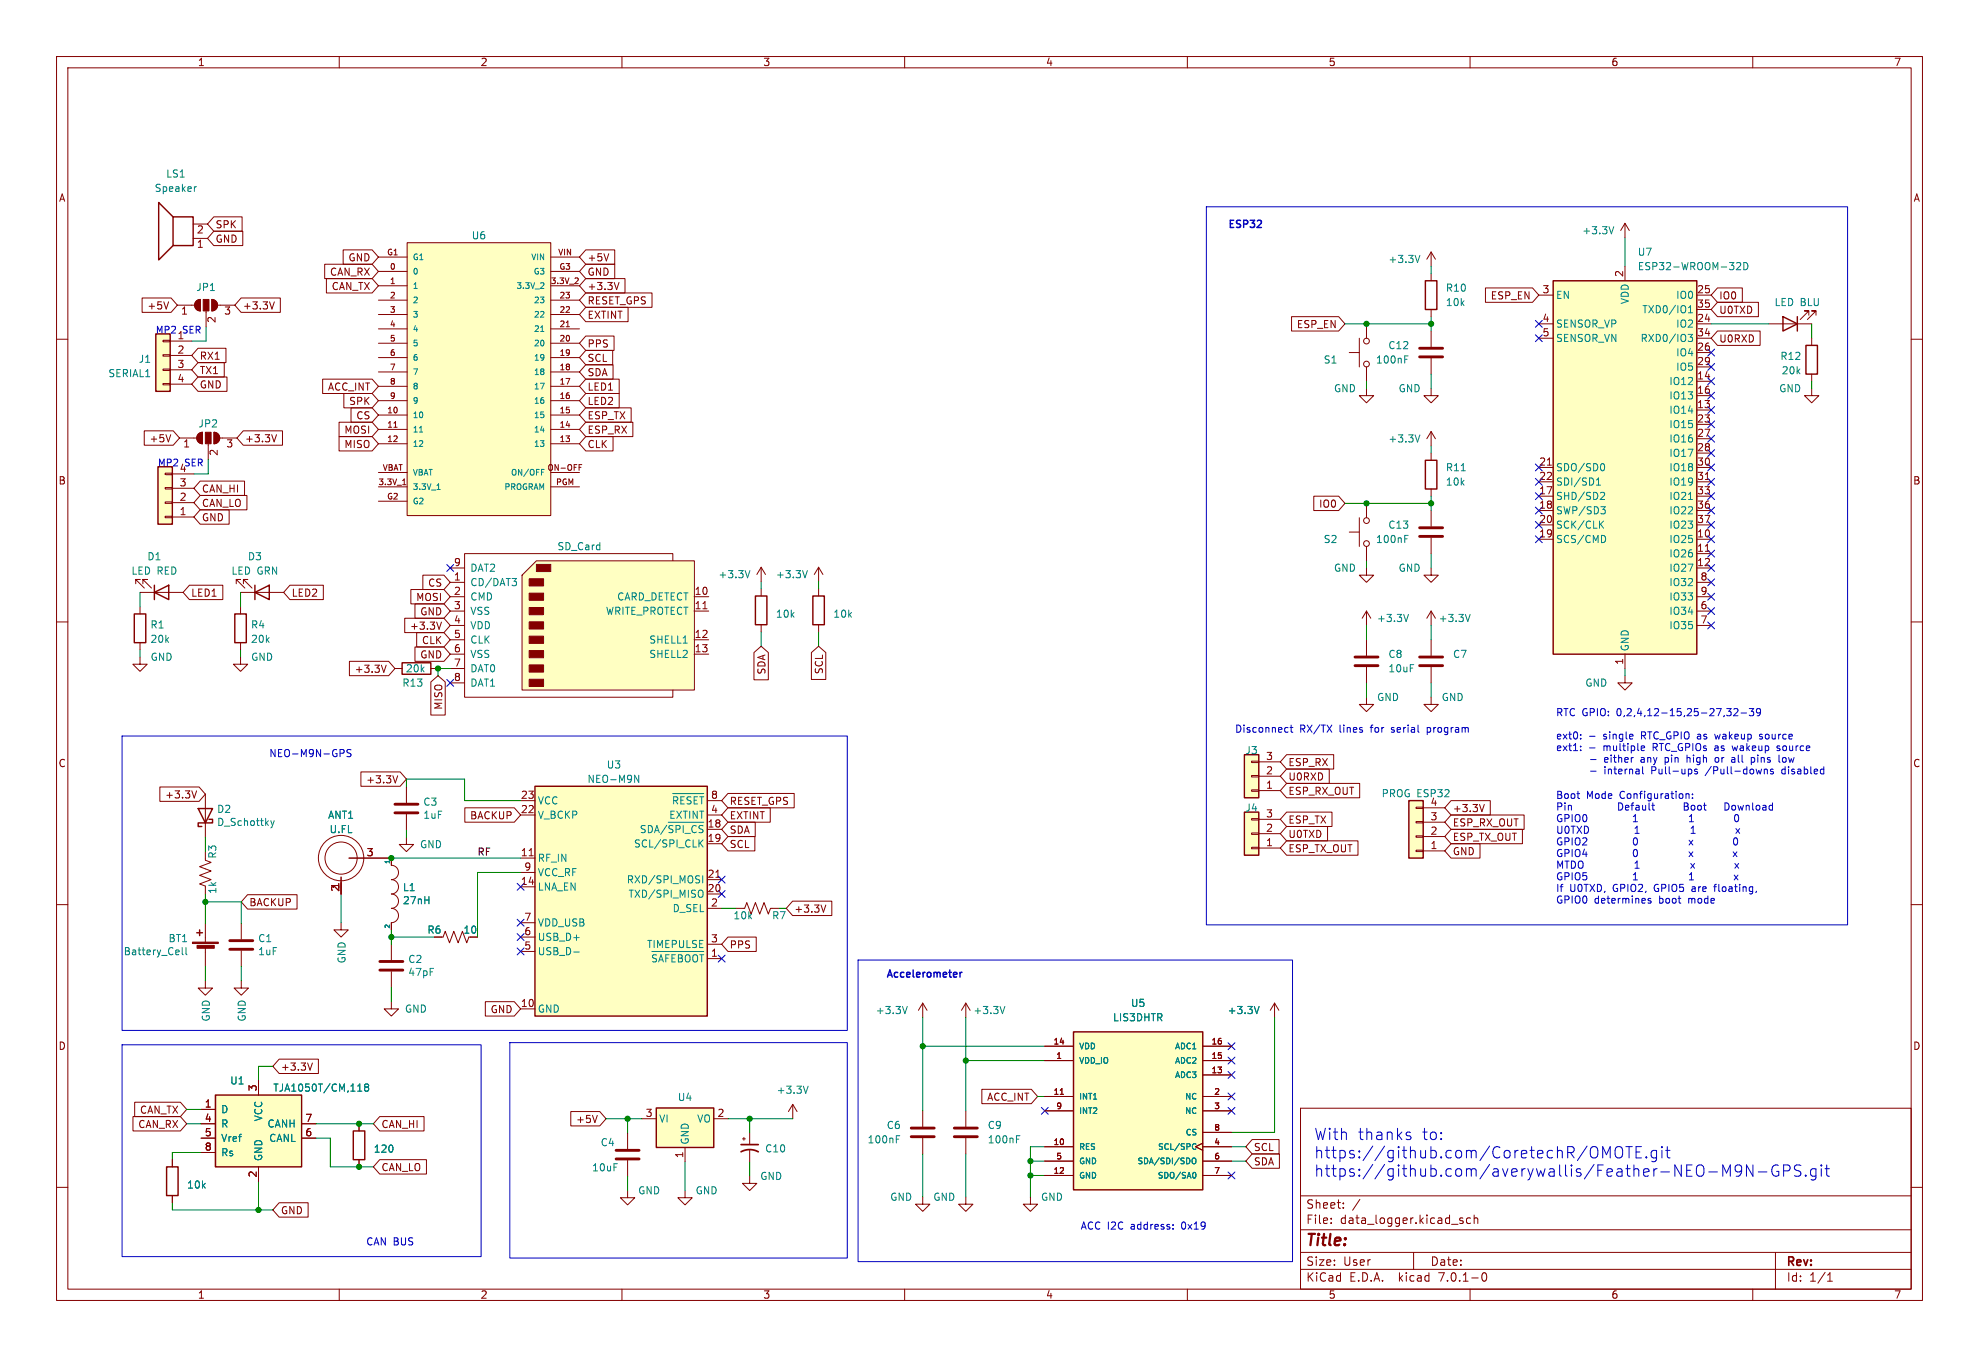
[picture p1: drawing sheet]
<svg xmlns="http://www.w3.org/2000/svg" width="350mm" height="240mm" viewBox="0 0 350 240" stroke-linecap="round" stroke-linejoin="round" font-family="sans-serif">
<defs><g id="words">
<g font-size="2.8" fill="#0000c2">
<text x="232.4" y="201.8">With</text>
<text x="240.1" y="201.8">thanks</text>
<text x="251.4" y="201.8">to:</text>
<text x="232.4" y="205">https://github.com/CoretechR/OMOTE.git</text>
<text x="232.4" y="208.3">https://github.com/averywallis/Feather-NEO-M9N-GPS.git</text>
</g>
<text font-size="2.8" fill="#840000" x="231" y="220.8">Title:</text>
<g font-size="2.1" fill="#840000">
<text x="231" y="213.9">Sheet:</text>
<text x="239.2" y="213.9">/</text>
<text x="231" y="216.6">File:</text>
<text x="237" y="216.6">data_logger.kicad_sch</text>
<text x="231" y="226.8">KiCad</text>
<text x="231" y="224">Size:</text>
<text x="237.6" y="224">User</text>
<text x="238.7" y="226.8">E.D.A.</text>
<text x="247.4" y="226.8">kicad</text>
<text x="253" y="224">Date:</text>
<text x="254.6" y="226.8">7.0.1-0</text>
<text x="316" y="224.2">Rev:</text>
<text x="316" y="226.8">Id:</text>
<text x="320" y="226.8">1/1</text>
</g>
<g font-size="1.8" fill="#840000">
<text x="35" y="11.8">1</text>
<text x="85" y="11.8">2</text>
<text x="135" y="11.8">3</text>
<text x="185" y="11.8">4</text>
<text x="235" y="11.8">5</text>
<text x="285" y="11.8">6</text>
<text x="335" y="11.8">7</text>
<text x="10.4" y="35.8">A</text>
<text x="338.4" y="35.8">A</text>
<text x="34.8" y="41.5">2</text>
<text x="38.1" y="40.5">SPK</text>
<text x="34.8" y="44.1">1</text>
<text x="38.1" y="43.1">GND</text>
<text x="61.5" y="46.4">GND</text>
<text x="103.9" y="46.4">+5V</text>
<text x="58.2" y="48.9">CAN_RX</text>
<text x="58.5" y="51.5">CAN_TX</text>
<text x="103.9" y="48.9">GND</text>
<text x="103.9" y="51.5">+3.3V</text>
<text x="263.5" y="53.1">ESP_EN</text>
<text x="272.8" y="51.9">3</text>
<text x="287.1" y="49.1" transform="rotate(-90 287.1 49.1)">2</text>
<text x="300.1" y="51.9">25</text>
<text x="304.1" y="53.1">IO0</text>
<text x="25.9" y="54.9">+5V</text>
<text x="32" y="55.9">1</text>
<text x="38.4" y="57.2" transform="rotate(-90 38.4 57.2)">2</text>
<text x="39.6" y="55.9">3</text>
<text x="43" y="54.9">+3.3V</text>
<text x="103.9" y="56.5">EXTINT</text>
<text x="103.9" y="54">RESET_GPS</text>
<text x="229.2" y="58.2">ESP_EN</text>
<text x="272.8" y="57">4</text>
<text x="272.8" y="59.6">5</text>
<text x="300.1" y="57">24</text>
<text x="300.1" y="59.6">34</text>
<text x="300.1" y="54.5">35</text>
<text x="304.1" y="55.7">U0TXD</text>
<text x="31.3" y="62.6">2</text>
<text x="31.3" y="65.2">3</text>
<text x="35.3" y="63.8">RX1</text>
<text x="103.9" y="61.6">PPS</text>
<text x="103.9" y="64.2">SCL</text>
<text x="300.1" y="62.1">26</text>
<text x="300.1" y="64.6">29</text>
<text x="304.1" y="60.7">U0RXD</text>
<text x="31.3" y="67.7">4</text>
<text x="35.3" y="66.3">TX1</text>
<text x="35.3" y="68.9">GND</text>
<text x="57.9" y="69.2">ACC_INT</text>
<text x="61.6" y="71.8">SPK</text>
<text x="103.9" y="69.2">LED1</text>
<text x="103.9" y="71.8">LED2</text>
<text x="103.9" y="66.7">SDA</text>
<text x="300.1" y="67.2">14</text>
<text x="300.1" y="69.7">16</text>
<text x="60.8" y="76.9">MOSI</text>
<text x="62.9" y="74.3">CS</text>
<text x="103.9" y="74.3">ESP_TX</text>
<text x="103.9" y="76.9">ESP_RX</text>
<text x="300.1" y="72.3">13</text>
<text x="300.1" y="74.8">23</text>
<text x="300.1" y="77.3">27</text>
<text x="26.3" y="78.4">+5V</text>
<text x="32.4" y="79.4">1</text>
<text x="38.7" y="80.7" transform="rotate(-90 38.7 80.7)">2</text>
<text x="40" y="79.4">3</text>
<text x="43.3" y="78.4">+3.3V</text>
<text x="60.8" y="79.4">MISO</text>
<text x="103.9" y="79.4">CLK</text>
<text x="272.2" y="82.4">21</text>
<text x="300.1" y="79.9">28</text>
<text x="300.1" y="82.4">30</text>
<text x="10.3" y="85.8">B</text>
<text x="31.7" y="88.6">2</text>
<text x="31.7" y="86.1">3</text>
<text x="35.7" y="87.3">CAN_HI</text>
<text x="35.7" y="89.8">CAN_LO</text>
<text x="233.2" y="89.9">IO0</text>
<text x="272.2" y="87.5">17</text>
<text x="272.2" y="85">22</text>
<text x="300.1" y="85">31</text>
<text x="300.1" y="87.5">33</text>
<text x="338.3" y="85.8">B</text>
<text x="31.7" y="91.2">1</text>
<text x="35.7" y="92.4">GND</text>
<text x="272.2" y="90">18</text>
<text x="272.2" y="95.1">19</text>
<text x="272.2" y="92.6">20</text>
<text x="300.1" y="95.1">10</text>
<text x="300.1" y="90">36</text>
<text x="300.1" y="92.6">37</text>
<text x="80.2" y="100.2">9</text>
<text x="300.1" y="97.7">11</text>
<text x="300.1" y="100.2">12</text>
<text x="33.8" y="105.7">LED1</text>
<text x="51.6" y="105.7">LED2</text>
<text x="73.5" y="106.5">MOSI</text>
<text x="75.6" y="103.9">CS</text>
<text x="80.2" y="102.7">1</text>
<text x="80.2" y="105.3">2</text>
<text x="80.2" y="107.8">3</text>
<text x="122.8" y="105.3">10</text>
<text x="122.8" y="107.8">11</text>
<text x="300.7" y="107.8">6</text>
<text x="300.7" y="102.7">8</text>
<text x="300.7" y="105.3">9</text>
<text x="72.4" y="111.5">+3.3V</text>
<text x="74.2" y="109">GND</text>
<text x="80.2" y="110.4">4</text>
<text x="80.2" y="112.9">5</text>
<text x="122.8" y="112.9">12</text>
<text x="300.7" y="110.4">7</text>
<text x="62.6" y="119.2">+3.3V</text>
<text x="74.2" y="116.6">GND</text>
<text x="74.5" y="114.1">CLK</text>
<text x="80.2" y="115.4">6</text>
<text x="80.2" y="118">7</text>
<text x="122.8" y="115.4">13</text>
<text x="135.5" y="119.4" transform="rotate(-90 135.5 119.4)">SDA</text>
<text x="145.7" y="119.4" transform="rotate(-90 145.7 119.4)">SCL</text>
<text x="287.1" y="117.6" transform="rotate(-90 287.1 117.6)">1</text>
<text x="78.4" y="125.7" transform="rotate(-90 78.4 125.7)">MISO</text>
<text x="80.2" y="120.5">8</text>
<text x="10.3" y="135.8">C</text>
<text x="223.9" y="137">2</text>
<text x="223.9" y="134.5">3</text>
<text x="227.9" y="135.7">ESP_RX</text>
<text x="338.3" y="135.8">C</text>
<text x="29.1" y="141.4">+3.3V</text>
<text x="64.6" y="138.7">+3.3V</text>
<text x="92.1" y="143.9">22</text>
<text x="92.1" y="141.4">23</text>
<text x="125.7" y="143.9">4</text>
<text x="125.7" y="141.4">8</text>
<text x="129.1" y="142.5">RESET_GPS</text>
<text x="223.9" y="139.6">1</text>
<text x="227.9" y="138.2">U0RXD</text>
<text x="227.9" y="140.7">ESP_RX_OUT</text>
<text x="257" y="143.8">+3.3V</text>
<text x="83" y="145.1">BACKUP</text>
<text x="125.1" y="146.4">18</text>
<text x="125.1" y="149">19</text>
<text x="129.1" y="147.6">SDA</text>
<text x="129.1" y="145.1">EXTINT</text>
<text x="223.9" y="149.7">1</text>
<text x="223.9" y="147.2">2</text>
<text x="223.9" y="144.7">3</text>
<text x="227.9" y="148.4">U0TXD</text>
<text x="227.9" y="145.8">ESP_TX</text>
<text x="253" y="147.7">2</text>
<text x="253" y="145.2">3</text>
<text x="257" y="146.3">ESP_RX_OUT</text>
<text x="257" y="148.9">ESP_TX_OUT</text>
<text x="64.8" y="151.5">3</text>
<text x="92.1" y="151.5">11</text>
<text x="92.7" y="154.1">9</text>
<text x="125.1" y="155.3">21</text>
<text x="129.1" y="150.1">SCL</text>
<text x="227.9" y="150.9">ESP_TX_OUT</text>
<text x="253" y="150.2">1</text>
<text x="257" y="151.4">GND</text>
<text x="44.1" y="160.4">BACKUP</text>
<text x="60.1" y="157.8" transform="rotate(-90 60.1 157.8)">21</text>
<text x="92.1" y="156.6">14</text>
<text x="125.1" y="157.9">20</text>
<text x="125.7" y="160.4">2</text>
<text x="140.5" y="161.6">+3.3V</text>
<text x="75.5" y="165.3">R6</text>
<text x="92.7" y="165.5">6</text>
<text x="92.7" y="162.9">7</text>
<text x="125.7" y="166.8">3</text>
<text x="129.1" y="167.9">PPS</text>
<text x="92.7" y="168">5</text>
<text x="125.7" y="169.3">1</text>
<text x="86.6" y="179.4">GND</text>
<text x="92.1" y="178.2">10</text>
<text x="10.3" y="185.8">D</text>
<text x="338.3" y="185.8">D</text>
<text x="49.7" y="189.5">+3.3V</text>
<text x="24.6" y="197.1">CAN_TX</text>
<text x="36.2" y="196">1</text>
<text x="45.5" y="193.1" transform="rotate(-90 45.5 193.1)">3</text>
<text x="114.1" y="197.6">3</text>
<text x="126.8" y="197.6">2</text>
<text x="174.5" y="194.8">ACC_INT</text>
<text x="24.3" y="199.7">CAN_RX</text>
<text x="36.2" y="198.5">4</text>
<text x="36.2" y="201">5</text>
<text x="36.2" y="203.6">8</text>
<text x="53.9" y="201">6</text>
<text x="53.9" y="198.5">7</text>
<text x="67.5" y="199.7">CAN_HI</text>
<text x="101.8" y="198.8">+5V</text>
<text x="221.8" y="203.7">SCL</text>
<text x="45.5" y="208.3" transform="rotate(-90 45.5 208.3)">2</text>
<text x="67.5" y="207.3">CAN_LO</text>
<text x="120.9" y="204.9" transform="rotate(-90 120.9 204.9)">1</text>
<text x="221.8" y="206.3">SDA</text>
<text x="49.7" y="214.9">GND</text>
<text x="35" y="229.8">1</text>
<text x="85" y="229.8">2</text>
<text x="135" y="229.8">3</text>
<text x="185" y="229.8">4</text>
<text x="235" y="229.8">5</text>
<text x="285" y="229.8">6</text>
<text x="335" y="229.8">7</text>
</g>
<g font-size="1.8" fill="#008484">
<text x="27.3" y="34.1">Speaker</text>
<text x="29.3" y="31.6">LS1</text>
<text x="279.8" y="41.6">+3.3V</text>
<text x="83.4" y="42.5">U6</text>
<text x="245.5" y="46.7">+3.3V</text>
<text x="289.6" y="45.4">U7</text>
<text x="289.6" y="47.9">ESP32-WROOM-32D</text>
<text x="34.7" y="51.6">JP1</text>
<text x="255.7" y="51.8">R10</text>
<text x="275.2" y="53">EN</text>
<text x="288.2" y="53.9" transform="rotate(-90 288.2 53.9)">VDD</text>
<text x="296.3" y="53">IO0</text>
<text x="255.7" y="54.3">10k</text>
<text x="275.2" y="58.1">SENSOR_VP</text>
<text x="290.3" y="55.6">TXD0/IO1</text>
<text x="296.3" y="58.1">IO2</text>
<text x="313.8" y="54.3">LED BLU</text>
<text x="24.5" y="64.3">J1</text>
<text x="234.1" y="64.5">S1</text>
<text x="243.3" y="64.5">100nF</text>
<text x="245.5" y="61.9">C12</text>
<text x="275.2" y="60.6">SENSOR_VN</text>
<text x="290" y="60.6">RXD0/IO3</text>
<text x="296.3" y="63.2">IO4</text>
<text x="296.3" y="65.7">IO5</text>
<text x="314.8" y="63.8">R12</text>
<text x="19.1" y="66.9">SERIAL1</text>
<text x="235.9" y="69.5">GND</text>
<text x="247.3" y="69.5">GND</text>
<text x="295.1" y="68.3">IO12</text>
<text x="295.1" y="70.8">IO13</text>
<text x="314.6" y="69.5">GND</text>
<text x="315.1" y="66.4">20k</text>
<text x="35" y="75.8">JP2</text>
<text x="295.1" y="73.3">IO14</text>
<text x="295.1" y="75.9">IO15</text>
<text x="245.5" y="78.4">+3.3V</text>
<text x="255.7" y="83.5">R11</text>
<text x="275.2" y="83.5">SDO/SD0</text>
<text x="295.1" y="78.4">IO16</text>
<text x="295.1" y="81">IO17</text>
<text x="295.1" y="83.5">IO18</text>
<text x="255.7" y="86">10k</text>
<text x="275.2" y="88.6">SHD/SD2</text>
<text x="275.2" y="86">SDI/SD1</text>
<text x="295.1" y="86">IO19</text>
<text x="295.1" y="88.6">IO21</text>
<text x="245.5" y="93.7">C13</text>
<text x="275.2" y="91.1">SWP/SD3</text>
<text x="275.2" y="93.7">SCK/CLK</text>
<text x="295.1" y="91.1">IO22</text>
<text x="295.1" y="93.7">IO23</text>
<text x="23.2" y="101.8">LED RED</text>
<text x="26" y="99.3">D1</text>
<text x="40.9" y="101.8">LED GRN</text>
<text x="43.8" y="99.3">D3</text>
<text x="83.2" y="101.3">DAT2</text>
<text x="98.5" y="97.5">SD_Card</text>
<text x="234.1" y="96.2">S2</text>
<text x="235.9" y="101.3">GND</text>
<text x="243.3" y="96.2">100nF</text>
<text x="247.3" y="101.3">GND</text>
<text x="275.2" y="96.2">SCS/CMD</text>
<text x="295.1" y="96.2">IO25</text>
<text x="295.1" y="98.7">IO26</text>
<text x="295.1" y="101.3">IO27</text>
<text x="83.2" y="103.8">CD/DAT3</text>
<text x="83.2" y="106.4">CMD</text>
<text x="109" y="106.4">CARD_DETECT</text>
<text x="127" y="102.4">+3.3V</text>
<text x="137.2" y="102.4">+3.3V</text>
<text x="295.1" y="103.8">IO32</text>
<text x="295.1" y="106.4">IO33</text>
<text x="26.6" y="111.3">R1</text>
<text x="26.6" y="113.9">20k</text>
<text x="44.3" y="111.3">R4</text>
<text x="44.3" y="113.9">20k</text>
<text x="83.2" y="108.9">VSS</text>
<text x="83.2" y="111.4">VDD</text>
<text x="83.2" y="114">CLK</text>
<text x="107" y="108.9">WRITE_PROTECT</text>
<text x="114.7" y="114">SHELL1</text>
<text x="137.2" y="109.4">10k</text>
<text x="147.3" y="109.4">10k</text>
<text x="243.5" y="110.2">+3.3V</text>
<text x="254.4" y="110.2">+3.3V</text>
<text x="295.1" y="108.9">IO34</text>
<text x="295.1" y="111.4">IO35</text>
<text x="26.6" y="117">GND</text>
<text x="44.4" y="117">GND</text>
<text x="71.7" y="119.1">20k</text>
<text x="83.2" y="116.5">VSS</text>
<text x="83.2" y="119.1">DAT0</text>
<text x="114.7" y="116.5">SHELL2</text>
<text x="245.5" y="116.5">C8</text>
<text x="245.5" y="119.1">10uF</text>
<text x="256.9" y="116.5">C7</text>
<text x="288.2" y="115.2" transform="rotate(-90 288.2 115.2)">GND</text>
<text x="71.1" y="121.6">R13</text>
<text x="83.2" y="121.6">DAT1</text>
<text x="243.5" y="124.1">GND</text>
<text x="254.9" y="124.1">GND</text>
<text x="280.3" y="121.6">GND</text>
<text x="107.3" y="136.1">U3</text>
<text x="220.2" y="133.5">J3</text>
<text x="38.3" y="143.9">D2</text>
<text x="74.8" y="142.7">C3</text>
<text x="95.1" y="142.4">VCC</text>
<text x="103.8" y="138.6">NEO-M9N</text>
<text x="118.7" y="143">~{RESET}</text>
<text x="220.2" y="143.7">J4</text>
<text x="244.3" y="141.2">PROG ESP32</text>
<text x="253" y="142.6">4</text>
<text x="38.3" y="146.2">D_Schottky</text>
<text x="58" y="145">ANT1</text>
<text x="58.2" y="147.5">U.FL</text>
<text x="74.8" y="145">1uF</text>
<text x="95.1" y="145">V_BCKP</text>
<text x="113" y="148.1">SDA/~{SPI_CS}</text>
<text x="118.2" y="145">EXTINT</text>
<text x="38.4" y="151.9" transform="rotate(-90 38.4 151.9)">R3</text>
<text x="74.2" y="150.2">GND</text>
<text x="95.1" y="152.6">RF_IN</text>
<text x="95.1" y="155.1">VCC_RF</text>
<text x="112" y="150.1">SCL/SPI_CLK</text>
<text x="38.4" y="158.2" transform="rotate(-90 38.4 158.2)">1k</text>
<text x="71.2" y="157.8">L1</text>
<text x="71.2" y="160.1">27nH</text>
<text x="95.1" y="157.7">LNA_EN</text>
<text x="110.7" y="156.4">RXD/SPI_MOSI</text>
<text x="111" y="158.9">TXD/SPI_MISO</text>
<text x="118.8" y="161.5">D_SEL</text>
<text x="29.7" y="166.8">BT1</text>
<text x="45.6" y="166.8">C1</text>
<text x="81.9" y="165.3">10</text>
<text x="95.1" y="166.6">USB_D+</text>
<text x="95.1" y="164">VDD_USB</text>
<text x="114.3" y="167.8">TIMEPULSE</text>
<text x="129.7" y="162.8">10k</text>
<text x="136.5" y="162.8">R7</text>
<text x="21.8" y="169.1">Battery_Cell</text>
<text x="45.6" y="169.1">1uF</text>
<text x="61.3" y="170.5" transform="rotate(-90 61.3 170.5)">GND</text>
<text x="72.1" y="170.5">C2</text>
<text x="72.1" y="172.8">47pF</text>
<text x="95.1" y="169.1">USB_D-</text>
<text x="115" y="171">~{SAFEBOOT}</text>
<text x="71.6" y="179.3">GND</text>
<text x="95.1" y="179.3">GND</text>
<text x="154.8" y="179.5">+3.3V</text>
<text x="172.1" y="179.5">+3.3V</text>
<text x="200" y="178.2">U5</text>
<text x="217.1" y="179.5">+3.3V</text>
<text x="37.3" y="180.7" transform="rotate(-90 37.3 180.7)">GND</text>
<text x="43.6" y="180.7" transform="rotate(-90 43.6 180.7)">GND</text>
<text x="196.8" y="180.8">LIS3DHTR</text>
<text x="40.6" y="192">U1</text>
<text x="39.1" y="197">D</text>
<text x="48.3" y="193.2">TJA1050T/CM,118</text>
<text x="119.8" y="194.9">U4</text>
<text x="137.3" y="193.6">+3.3V</text>
<text x="39.1" y="199.6">R</text>
<text x="39.1" y="202.1">Vref</text>
<text x="46.5" y="198.4" transform="rotate(-90 46.5 198.4)">VCC</text>
<text x="47.2" y="199.6">CANH</text>
<text x="47.5" y="202.1">CANL</text>
<text x="106.2" y="202.9">C4</text>
<text x="116.6" y="198.7">VI</text>
<text x="122" y="202.4" transform="rotate(-90 122 202.4)">GND</text>
<text x="123.2" y="198.7">VO</text>
<text x="135.3" y="204">C10</text>
<text x="153.4" y="202.4">100nF</text>
<text x="156.8" y="199.8">C6</text>
<text x="174.6" y="199.8">C9</text>
<text x="174.6" y="202.4">100nF</text>
<text x="39.1" y="204.7">Rs</text>
<text x="46.5" y="205.4" transform="rotate(-90 46.5 205.4)">GND</text>
<text x="66" y="204">120</text>
<text x="104.7" y="207.3">10uF</text>
<text x="134.4" y="208.9">GND</text>
<text x="33" y="210.4">10k</text>
<text x="112.8" y="211.4">GND</text>
<text x="123" y="211.4">GND</text>
<text x="157.4" y="212.5">GND</text>
<text x="165" y="212.5">GND</text>
<text x="184.1" y="212.5">GND</text>
</g>
<g font-size="1.8" fill="#0000c2">
<text x="217.3" y="40.4">ESP32</text>
<text x="31.3" y="60.1">1</text>
<text x="31.7" y="83.6">4</text>
<text x="218.4" y="129.7">Disconnect</text>
<text x="229.9" y="129.7">RX/TX</text>
<text x="237" y="129.7">lines</text>
<text x="242.6" y="129.7">for</text>
<text x="246.3" y="129.7">serial</text>
<text x="252.8" y="129.7">program</text>
<text x="275.2" y="126.7">RTC GPIO:</text>
<text x="275.2" y="130.9">ext0:</text>
<text x="283.6" y="130.9">single</text>
<text x="286" y="126.7">0,2,4,12-15,25-27,32-39</text>
<text x="290.4" y="130.9">RTC_GPIO as</text>
<text x="303.7" y="130.9">wakeup</text>
<text x="311.7" y="130.9">source</text>
<text x="47.6" y="134">NEO-M9N-GPS</text>
<text x="275.2" y="132.9">ext1:</text>
<text x="281.8" y="135">-</text>
<text x="281.8" y="137">-</text>
<text x="283.6" y="132.9">multiple</text>
<text x="284.4" y="135">either</text>
<text x="284.4" y="137">internal</text>
<text x="291" y="135">any</text>
<text x="292.5" y="132.9">RTC_GPIOs as</text>
<text x="292.9" y="137">Pull-ups</text>
<text x="295.3" y="135">pin</text>
<text x="299.3" y="135">high</text>
<text x="302.6" y="137">/Pull-downs</text>
<text x="304.5" y="135">or</text>
<text x="306.8" y="132.9">wakeup</text>
<text x="307.5" y="135">all</text>
<text x="311.1" y="135">pins</text>
<text x="314.8" y="132.9">source</text>
<text x="316.1" y="135">low</text>
<text x="316.2" y="137">disabled</text>
<text x="275.2" y="141.4">Boot</text>
<text x="275.2" y="143.4">Pin</text>
<text x="280.6" y="141.4">Mode</text>
<text x="286.5" y="141.4">Configuration:</text>
<text x="287" y="143.4">Default</text>
<text x="299.2" y="143.4">Boot</text>
<text x="306.8" y="143.4">Download</text>
<text x="275.2" y="145.5">GPIO0</text>
<text x="275.2" y="147.5">U0TXD</text>
<text x="275.2" y="149.6">GPIO2</text>
<text x="289.7" y="145.5">1</text>
<text x="289.7" y="149.6">0</text>
<text x="290" y="147.5">1</text>
<text x="275.2" y="151.7">GPIO4</text>
<text x="275.2" y="153.7">MTDO</text>
<text x="275.2" y="155.8">GPIO5</text>
<text x="289.7" y="151.7">0</text>
<text x="289.7" y="155.8">1</text>
<text x="275.2" y="157.8">If</text>
<text x="275.2" y="159.9">GPIO0</text>
<text x="277.6" y="157.8">U0TXD,</text>
<text x="282" y="159.9">determines</text>
<text x="285.3" y="157.8">GPIO2,</text>
<text x="292.7" y="157.8">GPIO5</text>
<text x="293.5" y="159.9">boot</text>
<text x="298.8" y="159.9">mode</text>
<text x="299.5" y="157.8">are</text>
<text x="303.6" y="157.8">floating,</text>
<text x="156.8" y="173">Accelerometer</text>
<text x="64.8" y="220.3">CAN BUS</text>
<text x="191.1" y="217.6">ACC I2C</text>
<text x="200" y="217.6">address:</text>
<text x="209.1" y="217.6">0x19</text>
</g>
<text font-size="1.8" x="84.5" y="151.4">RF</text>
<g font-size="1.7" fill="#0000c2">
<text x="27.6" y="59.1">MP2</text>
<text x="32.3" y="59.1">SER</text>
<text x="27.9" y="82.5">MP2</text>
<text x="32.7" y="82.5">SER</text>
</g>
<g font-size="1.4" fill="#840000">
<text x="68.4" y="45.2">G1</text>
<text x="68.9" y="47.8">0</text>
<text x="98.7" y="45.2">VIN</text>
<text x="98.9" y="47.8">G3</text>
<text x="68.9" y="50.3">1</text>
<text x="68.9" y="52.8">2</text>
<text x="97.3" y="50.3">3.3V_2</text>
<text x="98.9" y="52.8">23</text>
<text x="68.9" y="55.4">3</text>
<text x="68.9" y="57.9">4</text>
<text x="98.9" y="57.9">21</text>
<text x="98.9" y="55.4">22</text>
<text x="68.9" y="60.5">5</text>
<text x="68.9" y="63">6</text>
<text x="68.9" y="65.5">7</text>
<text x="98.9" y="65.5">18</text>
<text x="98.9" y="63">19</text>
<text x="98.9" y="60.5">20</text>
<text x="68.9" y="68.1">8</text>
<text x="68.9" y="70.6">9</text>
<text x="98.9" y="70.6">16</text>
<text x="98.9" y="68.1">17</text>
<text x="68.4" y="73.2">10</text>
<text x="68.4" y="75.7">11</text>
<text x="98.9" y="75.7">14</text>
<text x="98.9" y="73.2">15</text>
<text x="67.6" y="83.3">VBAT</text>
<text x="68.4" y="78.2">12</text>
<text x="96.8" y="83.3">ON-OFF</text>
<text x="98.9" y="78.2">13</text>
<text x="66.9" y="85.9">3.3V_1</text>
<text x="68.4" y="88.4">G2</text>
<text x="98.3" y="85.9">PGM</text>
<text x="186.3" y="184.8">14</text>
<text x="214.2" y="184.8">16</text>
<text x="186.8" y="187.3">1</text>
<text x="214.2" y="189.9">13</text>
<text x="214.2" y="187.3">15</text>
<text x="186.3" y="193.7">11</text>
<text x="186.8" y="196.2">9</text>
<text x="214.7" y="193.7">2</text>
<text x="214.7" y="196.2">3</text>
<text x="186.3" y="202.6">10</text>
<text x="214.7" y="202.6">4</text>
<text x="214.7" y="200">8</text>
<text x="186.3" y="207.6">12</text>
<text x="186.8" y="205.1">5</text>
<text x="214.7" y="205.1">6</text>
<text x="214.7" y="207.6">7</text>
</g>
<g font-size="1.4" fill="#008484">
<text x="73" y="46.2">G1</text>
<text x="93.8" y="46.2">VIN</text>
<text x="73" y="48.7">0</text>
<text x="73" y="51.2">1</text>
<text x="73" y="53.8">2</text>
<text x="91.2" y="51.2">3.3V_2</text>
<text x="94.2" y="48.7">G3</text>
<text x="94.3" y="53.8">23</text>
<text x="73" y="56.3">3</text>
<text x="73" y="58.9">4</text>
<text x="94.3" y="58.9">21</text>
<text x="94.3" y="56.3">22</text>
<text x="73" y="61.4">5</text>
<text x="73" y="63.9">6</text>
<text x="94.3" y="63.9">19</text>
<text x="94.3" y="61.4">20</text>
<text x="73" y="66.5">7</text>
<text x="73" y="69">8</text>
<text x="73" y="71.6">9</text>
<text x="94.3" y="71.6">16</text>
<text x="94.3" y="69">17</text>
<text x="94.3" y="66.5">18</text>
<text x="73" y="74.1">10</text>
<text x="73" y="76.6">11</text>
<text x="94.3" y="76.6">14</text>
<text x="94.3" y="74.1">15</text>
<text x="73" y="79.2">12</text>
<text x="94.3" y="79.2">13</text>
<text x="73" y="86.8">3.3V_1</text>
<text x="73" y="89.3">G2</text>
<text x="73" y="84.3">VBAT</text>
<text x="89.1" y="86.8">PROGRAM</text>
<text x="90.2" y="84.3">ON/OFF</text>
<text x="190.9" y="185.7">VDD</text>
<text x="207.7" y="185.7">ADC1</text>
<text x="190.9" y="188.3">VDD_IO</text>
<text x="207.7" y="190.8">ADC3</text>
<text x="207.7" y="188.3">ADC2</text>
<text x="190.9" y="194.6">INT1</text>
<text x="190.9" y="197.2">INT2</text>
<text x="209.5" y="194.6">NC</text>
<text x="209.5" y="197.2">NC</text>
<text x="190.9" y="203.5">RES</text>
<text x="204.7" y="203.5">SCL/SPC</text>
<text x="209.5" y="201">CS</text>
<text x="190.9" y="208.6">GND</text>
<text x="190.9" y="206.1">GND</text>
<text x="201" y="206.1">SDA/SDI/SDO</text>
<text x="204.6" y="208.6">SDO/SA0</text>
</g>
<g font-size="1.1" fill="#008484">
<text x="69" y="152.9" transform="rotate(-90 69 152.9)">1</text>
<text x="69" y="164.3" transform="rotate(-90 69 164.3)">2</text>
</g>
</g></defs>
<g fill="none" stroke="#840000" stroke-width=".18">
<path d="M10 10h330v220h-330zM12 12h326v216h-326zM60 10v2M110 10v2M160 10v2M210 10v2M260 10v2M310 10v2M10 60h2M338 60h2M10 110h2M134.6 100.3l-.7 1.3"/>
<path d="M134.6 100.3v2.6M134.6 100.3l.8 1.3M338 110h2M10 160h2M60.3 155.1v3M61.7 151.8h7.5v1.2a1.27 1.27 0 0 1 1.3 1.3 1.27 1.27 0 0 1-1.3 1.3 1.27 1.27 0 0 1 1.3 1.2 1.27 1.27 0 0 1-1.3 1.3 1.27 1.27 0 0 1 1.3 1.3 1.27 1.27 0 0 1-1.3 1.3 1.27 1.27 0 0 1 1.3 1.2 1.27 1.27 0 0 1-1.3 1.3v1.3M338 160h2M42.7 163.3v2.8M42.7 168.1v2.8M78.1 165.7h.3l.3-1 .8 2.1 .8-2.1 .7 2.1 .8-2.1 .7 2.1 .4-1.1M83.2 165.7h1.3M163.2 177.4v2.6"/>
<path d="M163.2 177.4l.8 1.3M163.2 177.4l-.8 1.3M225.4 177.4l.8 1.3M225.4 177.4v2.6M225.4 177.4l-.7 1.3M163.2 196.5v2.8M184.8 187.6h5.1M184.8 193.9h5.1M184.8 185h5.1M184.8 196.5h5.1M187.5 193.6h.6M212.7 187.6h5.1"/>
<path d="M212.7 193.9h5.1M212.7 190.1h5.1M212.7 185h5.1M212.7 196.5h5.1M230 196h108v32h-108zM10 210h2M30.5 205.1v1.3M30.5 211.5v1.2M163.2 201.3v2.8M182.2 211.7v1.3h1.3l-1.3 1.2-1.2-1.2h1.2M184.8 202.8h5.1M184.8 207.9h5.1"/>
<path d="M184.8 205.4h5.1M212.7 202.2l-1.2 .6 1.2 .7M212.7 202.8h5.1M212.7 207.9h5.1M212.7 205.4h5.1M212.7 200.3h5.1M230 217.5h108M230 211.5h108M235.4 216.3v.1M235.4 215.5v.1M237.6 213.6v.1M237.6 212.8v.1"/>
<path d="M258.4 215.9l.3 .1 .1 .2-.2 .2h-.3M258.4 215.4l.3 .1M260.1 215.5l-.4-.1-.3 .3v.4l.1 .2h.6M260.7 215.5l.2-.1 .4 .1 .1 .9M260.7 214.9v1.5M338 210h2M60 228v2M110 228v2M160 228v2M210 228v2M230 224.5h108M230 221.5h108"/>
<path d="M250 221.5v3M260 228v2M262.3 225.2l.1-.1a.81 .81 0 0 1 .6 .6 .81 .81 0 0 1-.3 .8l-.1 .1a.82 .82 0 0 1-.6-.6 .82 .82 0 0 1 .3-.8zM310 228v2M314 221.5v6.5M323.2 226.6h.9M323.2 225.5l.5-.4v1.5"/>
<circle cx="60.3" cy="151.8" r="2.84"/>
<circle cx="60.3" cy="151.8" r="4"/>
</g>
<path d="M189.9 182.5h22.8v27.9h-22.8zM29.5 206.4h2v5.1h-2z" fill="none" stroke="#840000" stroke-width=".25"/>
<path d="M40.6 166.4h4.1M40.6 167.9h4.1M161.2 199.5h4M161.2 201h4" fill="none" stroke="#840000" stroke-width=".51"/>
<path d="M132.6 100.9l-.4 1.3M160.5 178l-.5 1.3M222.7 178l-.4 1.3M158.5 200.9h.6M211 204.9l.1-.1a.34 .34 0 0 1 .4 .4v.3a.34 .34 0 0 1-.3 .3 .34 .34 0 0 1-.4-.3zM211.1 202.3l.4 .1M211.2 207.4a.54 .54 0 0 1 .3 .5 .54 .54 0 0 1-.3 .5M211.5 203.2h-.4" fill="none" stroke="#008484" stroke-width=".18"/>
<path d="M189.9 182.5h22.8v27.9h-22.8z" fill="#ffffc2" stroke="#ffffc2" stroke-width=".18"/>
<path d="M92.3 101.7l2.6-2.5h27.9v22.8h-30.5z" fill="#ffffc2"/>
<g fill="#840000" stroke="#840000" stroke-width=".18">
<path d="M93.6 120.1h2.5v1.3h-2.5z"/>
<path d="M93.6 117.6h2.5v1.3h-2.5z"/>
<path d="M93.6 115.1h2.5v1.2h-2.5z"/>
<path d="M93.6 112.5h2.5v1.3h-2.5z"/>
<path d="M93.6 110h2.5v1.3h-2.5z"/>
<path d="M93.6 107.4h2.5v1.3h-2.5z"/>
<path d="M93.6 104.9h2.5v1.3h-2.5z"/>
<path d="M93.6 102.4h2.5v1.2h-2.5z"/>
<path d="M94.9 99.8h2.5v1.3h-2.5z"/>
<path d="M34 166.6h4.6v.3h-4.6z"/>
<path d="M34.8 167.2h3.1v.5h-3.1z"/>
<path d="M34.7 53.2l.7-.2v2a1.02 1.02 0 0 1-.9-.7 1.02 1.02 0 0 1 .2-1.1z"/>
<path d="M35.9 53h1.1v2h-1.1z"/>
<path d="M37.5 53a1.02 1.02 0 0 1 1 1 1.02 1.02 0 0 1-1 1z"/>
<path d="M35.1 76.7l.7-.2v2a1.02 1.02 0 0 1-.9-.7 1.02 1.02 0 0 1 .2-1.1z"/>
<path d="M36.3 76.5h1v2h-1z"/>
<path d="M37.8 76.5a1.02 1.02 0 0 1 1.1 1 1.02 1.02 0 0 1-1.1 1z"/>
</g>
<g fill="none" stroke="#840000" stroke-width=".18">
<path d="M34.2 39.6h2.5M37.8 38.4h5v2.5h-5l-1.1-1.3zM287.4 39.5v2.5M287.4 39.5l-.8 1.3M287.4 39.5l.8 1.3M25.1 52.7h5.2l1.1 1.3-1.1 1.2h-5.2zM29.8 53.4l-.4 1.3M31.4 54h3M34.2 42.2h2.5M34.7 53.2l.7-.2v2a1.02 1.02 0 0 1-.9-.7 1.02 1.02 0 0 1 .2-1.1zM36.4 55v2.8M37.5 53a1.02 1.02 0 0 1 1 1 1.02 1.02 0 0 1-1 1z"/>
<path d="M37.8 40.9h5.1v2.5h-5.1l-1.1-1.2zM38.5 54h3M42.6 52.7h7v2.5h-7l-1.1-1.2zM48.5 53.4l-.4 1.3M57.4 46.7h8.4l1.1 1.3-1.1 1.3h-8.4zM57.7 49.3h8.1l1.1 1.2-1.1 1.3h-8.1zM60.7 44.2h5.1l1.1 1.3-1.1 1.2h-5.1zM66.9 48h5.1M66.9 50.5h5.1M66.9 53.1h5.1M66.9 58.2h5.1M66.9 55.6h5.1"/>
<path d="M66.9 45.5h5.1M72 42.9h25.4v48.3h-25.4zM97.4 48h5.1M97.4 50.5h5.1M97.4 53.1h5.1M97.4 58.2h5.1M97.4 55.6h5.1M97.4 45.5h5.1M100.1 57.8h.6M101.6 50.2h.7M102.2 49.2v.4M103.6 44.2h5.1v2.5h-5.1l-1.1-1.2z"/>
<path d="M103.6 59.4h5v2.6h-5l-1.1-1.3zM103.6 46.7h5.1v2.6h-5.1l-1.1-1.3zM103.6 54.4h7.5v2.5h-7.5l-1.1-1.3zM103.6 49.3h6.9v2.5h-6.9l-1.1-1.3zM103.6 51.8h11.7v2.6h-11.7l-1.1-1.3zM109.5 50l-.4 1.2M228.4 56h8.4l1.1 1.3-1.1 1.2h-8.4zM240.4 59.8v5.1M241.7 57.3v2.5M253.1 44.6v2.5M253.1 48.4v1.3M253.1 54.7v1.3"/>
<path d="M253.1 58.5v2.8M253.1 44.6l-.8 1.2M253.1 44.6l.8 1.2M262.7 50.9h8.3l1.2 1.3-1.2 1.3h-8.3zM272.2 57.3h2.5M272.2 52.2h2.5M272.2 59.8h2.5M287.4 47.1v2.6M300.1 57.3h2.5M300.1 52.2h2.5M300.1 59.8h2.5M300.1 54.7h2.5"/>
<path d="M303.8 53.5h7.2v2.5h-7.2l-1.2-1.3zM303.8 50.9h4.4v2.6h-4.4l-1.2-1.3zM303.8 58.5h7.5v2.6h-7.5l-1.2-1.3zM312.8 57.3h7.6M319.9 55.8v-.8h-.7h.7l-1.5 1.5M320.4 59.8v1.3M321.2 55.8v-.8h-.8h.8l-1.5 1.5M25.5 76.2h5.1l1.1 1.3-1.1 1.2h-5.1zM28.8 67.8h1.3v.3h-1.3zM28.8 65.3h1.3v.2h-1.3zM28.8 62.7h1.3v.3h-1.3zM28.8 60.2h1.3v.3h-1.3z"/>
<path d="M30.1 60.3h3.8M30.1 62.9h3.8M30.1 65.4h3.8M30.1 67.9h3.8M30.2 76.9l-.4 1.2M31.7 77.5h3.1M35 64.1h4.7v2.6h-4.7l-1.1-1.3zM35 66.7h5.1v2.5h-5.1l-1.1-1.3zM35 61.6h5v2.5h-5l-1.1-1.2zM35.1 76.7l.7-.2v2a1.02 1.02 0 0 1-.9-.7 1.02 1.02 0 0 1 .2-1.1zM36.8 78.5v2.8M37.8 76.5a1.02 1.02 0 0 1 1.1 1 1.02 1.02 0 0 1-1.1 1z"/>
<path d="M38.9 77.5h3M43 76.2h7v2.5h-7l-1.1-1.2zM48.9 76.9l-.4 1.2M57.1 67.1h8.7l1.1 1.2-1.1 1.3h-8.7zM60 77.2h5.8l1.1 1.3-1.1 1.3h-5.8zM60 74.7h5.8l1.1 1.2-1.1 1.3h-5.8zM60.8 69.6h5l1.1 1.3-1.1 1.2h-5zM62.1 72.1h3.7l1.1 1.3-1.1 1.3h-3.7zM66.9 73.4h5.1M66.9 75.9h5.1M66.9 78.5h5.1M66.9 70.9h5.1"/>
<path d="M66.9 68.3h5.1M66.9 65.8h5.1M66.9 63.2h5.1M66.9 60.7h5.1M69.7 75.6h.5M97.4 73.4h5.1M97.4 75.9h5.1M97.4 78.5h5.1M97.4 70.9h5.1M97.4 68.3h5.1M97.4 65.8h5.1M97.4 63.2h5.1"/>
<path d="M97.4 60.7h5.1M103.6 62h4.8v2.5h-4.8l-1.1-1.3zM103.6 77.2h4.8v2.6h-4.8l-1.1-1.3zM103.6 67.1h5.9v2.5h-5.9l-1.1-1.3zM103.6 72.1h8v2.6h-8l-1.1-1.3zM103.6 74.7h8.3v2.5h-8.3l-1.1-1.3zM103.6 69.6h5.9v2.5h-5.9l-1.1-1.2zM103.6 64.5h4.8v2.6h-4.8l-1.1-1.3zM238.6 62.4h1.8M241.7 68.7v1.3h1.3l-1.3 1.2-1.3-1.2h1.3M241.7 64.9v2.5M253.1 68.7v1.3h1.3l-1.3 1.2-1.3-1.2h1.3"/>
<path d="M253.1 63.4v2.8M253.1 76.3v2.6M253.1 76.3l-.8 1.3M253.1 76.3l.8 1.3M300.1 62.4h2.5M300.1 72.5h2.5M300.1 67.4h2.5M300.1 70h2.5M300.1 75.1h2.5M300.1 77.6h2.5M300.1 64.9h2.5M320.4 68.7v1.3h1.3l-1.3 1.2-1.2-1.2h1.2"/>
<path d="M320.4 66.2v1.2M29.2 83.7h1.3v.2h-1.3zM29.2 86.2h1.3v.3h-1.3zM29.2 88.8h1.3v.2h-1.3zM29.2 91.3h1.3v.3h-1.3zM30.5 91.4h3.8M30.5 88.9h3.8M30.5 86.4h3.8M30.5 83.8h3.8M35.4 85.1h7.8v2.5h-7.8l-1.1-1.2zM35.4 87.6h8.3v2.6h-8.3l-1.1-1.3zM35.4 90.2h5.1v2.5h-5.1l-1.1-1.3z"/>
<path d="M66.9 86.1h5.1M66.9 88.6h5.1M66.9 83.6h5.1M71.2 85.7h.6M97.4 86.1h5.1M97.4 83.6h5.1M102.4 82.7h.4M102.4 82.2h.5M119 99.2v-1.3h-36.8v25.4h36.8v-1.3M232.4 87.8h4.4l1.1 1.2-1.1 1.3h-4.4zM238.6 94.1h1.8M240.4 91.6v5"/>
<path d="M241.7 89v2.6M241.7 96.6v2.6M253.1 80.1v1.3M253.1 86.5v1.3M253.1 90.3v2.8M253.1 95.1v2.8M272.2 95.4h2.5M272.2 87.8h2.5M272.2 90.3h2.5M272.2 92.8h2.5M272.2 82.7h2.5M272.2 85.2h2.5"/>
<path d="M273.7 82.3h.7M300.1 95.4h2.5M300.1 97.9h2.5M300.1 87.8h2.5M300.1 90.3h2.5M300.1 92.8h2.5M300.1 82.7h2.5M300.1 85.2h2.5M300.1 80.1h2.5M301.6 97.5h.7M301.6 84.8h.7M24 103.3v-.8h.8h-.8l1.5 1.5"/>
<path d="M24.8 116.2v1.3h-1.3l1.3 1.2 1.2-1.2h-1.2M24.8 104.8h7.6M24.8 107.3v1.3M24.8 113.7v1.2M25.3 103.3v-.8h.7h-.7l1.5 1.5M33.5 103.5h5.9v2.5h-5.9l-1.1-1.2zM41.8 103.3v-.8h.7h-.7l1.5 1.5M42.5 116.2v1.3h-1.2l1.2 1.2 1.3-1.2h-1.3M42.5 104.8h7.7M42.5 107.3v1.3M42.5 113.7v1.2M43.1 103.3v-.8h.7h-.7l1.5 1.5"/>
<path d="M51.3 103.5h5.9v2.5h-5.9l-1.1-1.2zM61.8 117h6.9l1.1 1.2-1.1 1.3h-6.9zM67.5 117.6l.4 1.3 .4-1.3M69.8 118.2h1.3M71.6 109.3h6.9l1.1 1.3-1.1 1.3h-6.9zM72.7 104.3h5.8l1.1 1.2-1.1 1.3h-5.8zM73.4 106.8h5.1l1.1 1.3-1.1 1.2h-5.1zM73.4 114.4h5.1l1.1 1.3-1.1 1.3h-5.1zM73.7 111.9h4.8l1.1 1.3-1.1 1.2h-4.8zM74.8 101.7h3.7l1.1 1.3-1.1 1.3h-3.7zM76.2 118.2h1.3M77.2 110l.5 1.3 .4-1.3"/>
<path d="M79.6 103h2.6M79.6 105.5h2.6M79.6 108.1h2.6M79.6 113.2h2.6M79.6 115.7h2.6M79.6 110.6h2.6M79.6 118.2h2.6M79.6 100.5h2.6M92.3 101.7l2.6-2.5h27.9v22.8h-30.5zM122.8 105.5h2.5M122.8 108.1h2.5M122.8 113.2h2.5"/>
<path d="M122.8 115.7h2.5M124.3 107.7h.7M133.3 115.4l1.3-1.1 1.3 1.1v4.8h-2.6zM134.6 104.1v1.3M134.6 110.5v1.3M143.5 115.4l1.3-1.1 1.3 1.1v4.8h-2.6zM144.8 100.3v2.6M144.8 104.1v1.3M144.8 110.5v1.3M144.8 100.3l-.8 1.3M144.8 100.3l.7 1.3M241.7 100.5v1.2h1.3l-1.3 1.3-1.3-1.3h1.3"/>
<path d="M241.7 108.1v2.5M241.7 113.2v2.8M241.7 118v2.8M241.7 108.1l.7 1.2M241.7 108.1l-.8 1.2M253.1 100.5v1.2h1.3l-1.3 1.3-1.3-1.3h1.3M253.1 108.1v2.5M253.1 113.2v2.8M253.1 118v2.8M253.1 108.1l-.8 1.2M253.1 108.1l.8 1.2M287.4 119.5v1.3h1.3l-1.3 1.2-1.3-1.2h1.3"/>
<path d="M287.4 115.7v2.5M300.1 103h2.5M300.1 105.5h2.5M300.1 108.1h2.5M300.1 110.6h2.5M300.1 100.5h2.5M28.3 139.2h6.9l1.1 1.3-1.1 1.2h-6.9zM33.9 139.9l.4 1.2 .5-1.2M63.8 136.5h7l1.1 1.3-1.1 1.3h-7zM69.5 137.2l.4 1.3 .4-1.3M71.9 139.2v2.8M76.2 120.6l1.3-1.1 1.2 1.1v5.9h-2.5z"/>
<path d="M79.6 120.8h2.6M221.4 134.6h1.2v.3h-1.2zM221.4 137.2h1.2v.2h-1.2zM221.4 139.7h1.2v.3h-1.2zM222.6 139.8h3.8M222.6 137.3h3.8M222.6 134.7h3.8M227.6 133.5h8.3v2.5h-8.3l-1.2-1.3zM227.6 136h7.5v2.6h-7.5l-1.2-1.3zM227.6 138.6h12.9v2.5h-12.9l-1.2-1.3zM241.7 123.3v1.3h-1.3l1.3 1.3 1.3-1.3h-1.3M253.1 123.3v1.3h1.3l-1.3 1.3-1.3-1.3h1.3"/>
<path d="M36.3 150.6v1.5l1 .4-2 .8 2 .8-2 .7 2 .8-2 .7 1 .4v1.5M36.3 140.5v7.6M43.8 158.2h8.7v2.6h-8.7l-1.1-1.3zM60.3 155.1v3M61.7 151.8h7.5v1.2M71.9 148.1v1.3h1.3l-1.3 1.2-1.3-1.2h1.3M71.9 144v2.8M82.2 142.9h8.8l1.1 1.2-1.1 1.3h-8.8zM92.1 151.8h2.5M92.1 156.8h2.5M92.1 144.1h2.5M92.1 141.6h2.5"/>
<path d="M92.1 154.3h2.5M93.6 151.4h.7M125.1 146.7h2.5M125.1 149.2h2.5M125.1 158.1h2.5M125.1 155.6h2.5M125.1 144.1h2.5M125.1 141.6h2.5M126.6 155.2h.7M128.7 148h4.8v2.5h-4.8l-1.1-1.3zM128.7 140.3h11.8v2.6h-11.8l-1.1-1.3zM128.7 145.4h4.9v2.6h-4.9l-1.1-1.3z"/>
<path d="M128.7 142.9h7.5v2.5h-7.5l-1.1-1.3zM140.2 159.4h6.9v2.5h-6.9l-1.1-1.2zM221.4 144.8h1.2v.2h-1.2zM221.4 147.3h1.2v.3h-1.2zM221.4 149.9h1.2v.2h-1.2zM222.6 150h3.8M222.6 147.4h3.8M222.6 144.9h3.8M227.6 148.7h12.6v2.6h-12.6l-1.2-1.3zM227.6 146.2h7.2v2.5h-7.2l-1.2-1.3zM227.6 143.6h8v2.6h-8l-1.2-1.3zM250.4 142.7h1.3v.3h-1.3z"/>
<path d="M250.4 145.3h1.3v.2h-1.3zM250.4 147.8h1.3v.3h-1.3zM250.4 150.4h1.3v.2h-1.3zM251.7 150.5h3.8M251.7 148h3.8M251.7 145.4h3.8M251.7 142.9h3.8M256.6 141.6h7v2.5h-7l-1.1-1.2zM256.6 144.1h13v2.6h-13l-1.1-1.3zM256.6 146.7h12.7v2.5h-12.7l-1.1-1.2zM256.6 149.2h5.2v2.6h-5.2l-1.1-1.3zM262.5 142.3l-.4 1.3"/>
<path d="M36.3 173.5v1.3h1.3l-1.3 1.2-1.2-1.2h1.2M36.3 163.3v3.3M36.3 167.6v3.3M42.7 173.5v1.3h1.2l-1.2 1.2-1.3-1.2h1.3M60.3 163.2v1.3h1.3l-1.3 1.2-1.2-1.2h1.2M69.2 177.2v1.2h1.3l-1.3 1.3-1.3-1.3h1.3M69.2 163.2v1.3M69.2 167v2.8M69.2 171.8v2.8M83.2 165.7h1.3M85.8 177.2h5.2l1.1 1.2-1.1 1.3h-5.2zM92.1 178.4h2.5"/>
<path d="M92.1 168.3h2.5M92.1 165.7h2.5M92.1 163.2h2.5M125.1 169.5h2.5M125.1 160.7h2.5M125.1 167h2.5M128.7 165.7h5.1v2.6h-5.1l-1.1-1.3zM130.2 160.7h1.5l.4-1.1 .7 2.1 .8-2.1 .8 2.1 .7-2.1 .8 2.1 .4-1h1.5M146.1 160.1l-.5 1.2M170.8 177.4v2.6M170.8 177.4l.8 1.3M170.8 177.4l-.7 1.3"/>
<path d="M23.5 197.5h8.4l1.1 1.3-1.1 1.2h-8.4zM23.8 194.9h8.1l1.1 1.3-1.1 1.3h-8.1zM35.6 196.2h2.5M35.6 198.8h2.5M45.7 191.1v2.6M49.4 187.3h6.9v2.6h-6.9l-1.1-1.3zM53.3 198.8h2.6M55.3 188l-.5 1.3M63.5 198.8v1.2M67.2 197.5h7.8v2.5h-7.8l-1.2-1.2zM101 196.6h5.1l1.1 1.3-1.1 1.2h-5.1zM105.6 197.3l-.4 1.2"/>
<path d="M113.5 197.9h2.6M126.2 197.9h2.6M140.2 195.3l-.8 1.3M140.2 195.3v2.6M140.2 195.3l.8 1.3M170.8 196.5v2.8M173.6 192.7h8.8l1.1 1.2-1.1 1.3h-8.8zM184.8 187.6h5.1M184.8 193.9h5.1M184.8 185h5.1M184.8 196.5h5.1M187.5 193.6h.6"/>
<path d="M212.7 187.6h5.1M212.7 193.9h5.1M212.7 190.1h5.1M212.7 185h5.1M212.7 196.5h5.1M30.5 205.1v1.3M30.5 211.5v1.2M35.6 201.3h2.5M35.6 203.8h2.5M45.7 206.4v2.5M49.4 212.7h5.1v2.6h-5.1l-1.1-1.3zM53.3 201.3h2.6"/>
<path d="M63.5 205.1v1.3M67.2 205.1h8.2v2.5h-8.2l-1.2-1.2zM111 210.6v1.2h1.3l-1.3 1.3-1.3-1.3h1.3M111 200.4v2.8M111 205.2v2.8M121.2 210.6v1.2h1.2l-1.2 1.3-1.3-1.3h1.3M121.2 202.9v2.6M131.3 201.4h.5M131.6 201.2v.5M132.6 208v1.3h1.3l-1.3 1.3-1.3-1.3h1.3M132.6 200.4v2M132.6 203.5v2"/>
<path d="M163.2 211.7v1.3h-1.3l1.3 1.2 1.3-1.2h-1.3M170.8 211.7v1.3h-1.3l1.3 1.2 1.3-1.2h-1.3M170.8 201.3v2.8M184.8 202.8h5.1M184.8 207.9h5.1M184.8 205.4h5.1M212.7 202.2l-1.2 .6 1.2 .7M212.7 202.8h5.1M212.7 207.9h5.1M212.7 205.4h5.1M212.7 200.3h5.1M221.5 204.1h4.8v2.5h-4.8l-1.2-1.2z"/>
<path d="M221.5 201.5h4.7v2.6h-4.7l-1.2-1.3z"/>
<circle cx="241.7" cy="64.4" r=".51"/>
<circle cx="241.7" cy="60.3" r=".51"/>
<circle cx="241.7" cy="96.1" r=".51"/>
<circle cx="241.7" cy="92.1" r=".51"/>
</g>
<g fill="none" stroke="#008484" stroke-width=".18">
<path d="M34.7 33l-.2 .1M95.6 58.6h.6M96 50l.2 .2v.2l-.6 .6h.6M251.1 45.2l-.4 1.2M285.4 40.1l-.4 1.3M298.6 59.1h.8l-.5 .5 .4 .1v.6l-.2 .1-.5-.1M298.6 55.3h.8M298.6 54.4l.4-.3v1.2M307.2 46.5l.4-.1 .3 .4-.8 .9h.8M308.4 46.4a.64 .64 0 0 1 .7 .7 .64 .64 0 0 1-.7 .6zM248.4 62.9h.6M251.1 76.9l-.4 1.3"/>
<path d="M77.3 86.6h.6M95.8 83.5h.3M95.8 83h.4M248.4 94.7h.6M282.3 85.8h.8M282.3 84.9l.4-.4v1.3M283.1 92.7l.5 .7M283.1 89.6h.8l-.4 .5M283.3 87.1h.4l.1 .3-.8 .9h.8M283.5 82a.79 .79 0 0 1 0 1.3M283.6 92.2l-.7 .7M283.7 90.1l.2 .2v.3l-.2 .3"/>
<path d="M283.9 94.9l.1 .3-.1 .6M298.6 88.3h.8M90.6 102.3h.7l-.4 .5M91.3 102.9v.6M142.8 100.9l-.4 1.3M249.1 108.7l-.4 1.2M260 108.7l-.4 1.2M112.2 137.1l.8 1.3v-1.3M47.9 145.2l.3 .8M48.2 146l-.3 .4M48.5 145.2l-.3 .8M114.1 146.1l-.5-.1-.2 .2"/>
<path d="M115.3 146.3l-.1-.2-.5-.1v1.3M115.8 147.3l.4-1.3 .4 1.3M117.9 145.9l-1.1 1.7M118.2 145.4h6.3M119 140.4h5.5M119 146.1l-.5-.1-.2 .2M119.9 141.2l-.3-.3h-.5v1.3M120.3 146.2l-.2-.2h-.5v1.3M120.8 146v1.3M121 140.9h-.6v1.3M122.2 141l-.5-.1-.2 .3M123.1 146.1l-.3-.1-.4 .3"/>
<path d="M123.4 140.9h-.6v1.3M123.7 140.9h.8M123.8 157.4a.43 .43 0 0 1 .5 .5v.4a.43 .43 0 0 1-.5 .4M123.8 149.1l.5 .7M124.1 140.9v1.3M124.3 154.9v1.3M124.3 148.5l-.7 .8M124.3 146.1l-.4-.1-.3 .2M32.2 167.6v1.1l.2 .2M32.9 167.6v1.1l.2 .2M101.5 168.4h.9M115.3 168.3h9.2"/>
<path d="M116.1 168.9h-.5l-.2 .2M116.5 170.1l.4-1.2 .4 1.2M118.4 168.9h-.6v1.2M119.4 168.9h-.6v1.2M120.7 169.1l-.3-.2h-.4v1.2M121.2 169.3a.42 .42 0 0 1 .4-.5 .42 .42 0 0 1 .4 .5M122.5 169.3a.42 .42 0 0 1 .5-.5 .42 .42 0 0 1 .4 .5M123.7 168.9h.8M124.1 168.9v1.2M177.7 178l-.4 1.3M222.7 178l-.4 1.3M63.3 193h.7"/>
<path d="M64.7 192.3l-.2 .2v.4l.2 .1 .4-.1 .1-.1v-.3l-.2-.2M64.7 192.3l-.2-.3 .2-.3 .4 .1 .1 .2-.2 .3M64.7 192.3h.3M142.9 192.1l-.4 1.3M179.8 200.9h.6M211 204.9l.1-.1a.34 .34 0 0 1 .4 .4v.3a.34 .34 0 0 1-.3 .3 .34 .34 0 0 1-.4-.3zM211.1 202.3l.4 .1M211.2 207.4a.54 .54 0 0 1 .3 .5 .54 .54 0 0 1-.3 .5M211.5 203.2h-.4"/>
</g>
<g fill="none" stroke="#840000" stroke-width=".25">
<path d="M30.6 38.4h3.6v5h-3.6zM30.6 38.4l-2.5-2.6v10.2l2.5-2.6M27.6 59.1h2.5v10.1h-2.5zM252.1 49.7h2v5h-2zM274.7 49.7h25.4v66h-25.4zM315.3 56l2.6 1.3-2.6 1.2zM317.9 56v2.5M319.4 61.1h2v5.1h-2zM27.9 82.6h2.6v10.1h-2.6zM252.1 81.4h2v5.1h-2zM23.7 108.6h2.1v5.1h-2.1zM27.3 104.8l2.5-1.3v2.5z"/>
<path d="M27.3 103.5v2.5M41.5 108.6h2.1v5.1h-2.1zM45.1 104.8l2.5-1.3v2.5zM45.1 103.5v2.5M71.1 117.2h5.1v2.1h-5.1zM133.6 105.4h2v5.1h-2zM143.8 105.4h2v5.1h-2zM94.6 139.1h30.5v40.6h-30.5zM220.1 133.5h2.5v7.6h-2.5zM35.1 143h2.5l-1.3 2.5zM37 144.9h.6v.6h-2.5v.7h.6M220.1 143.6h2.5v7.7h-2.5z"/>
<path d="M249.2 141.6h2.5v10.2h-2.5zM34.8 165h1M35.3 164.5v1M38.1 193.7h15.2v12.7h-15.2zM116.1 196h10.1v6.9h-10.1zM62.5 200h2v5.1h-2z"/>
</g>
<g fill="#ffffc2" stroke="#ffffc2" stroke-width=".18">
<path d="M94.6 139.1h30.5v40.6h-30.5z"/>
<path d="M72 42.9h25.4v48.3h-25.4z"/>
<path d="M27.6 59.1h2.5v10.1h-2.5z"/>
<path d="M27.9 82.6h2.6v10.1h-2.6z"/>
<path d="M116.1 196h10.1v6.9h-10.1z"/>
<path d="M38.1 193.7h15.2v12.7h-15.2z"/>
<path d="M220.1 143.6h2.5v7.7h-2.5z"/>
<path d="M220.1 133.5h2.5v7.6h-2.5z"/>
<path d="M249.2 141.6h2.5v10.2h-2.5z"/>
<path d="M274.7 49.7h25.4v66h-25.4z"/>
</g>
<g fill="none" stroke="#840000" stroke-width=".51">
<path d="M251.1 61.6h4M251.1 63.1h4M251.1 93.3h4M251.1 94.9h4M239.6 117.7h4.1M239.6 116.2h4.1M251.1 117.7h4M251.1 116.2h4M69.8 142.2h4.1M69.8 143.8h4.1M67.2 170.1h4M67.2 171.6h4"/>
<path d="M168.8 199.5h4M109 205h4M109 203.5h4M168.8 201h4"/>
</g>
<path d="M131.1 203.7a3.2 3.2 0 0 1 3 0M131.1 202.4h3" fill="none" stroke="#840000" stroke-width=".3"/>
<path d="M169.8 172v.8M170.1 172l-.3 .2" fill="none" stroke="#0000c2" stroke-width=".25"/>
<g fill="none" stroke="#0000c2" stroke-width=".18">
<path d="M213.4 36.6h113.4v127h-113.4zM21.6 130.2h128.3v52h-128.3zM60.6 132.6l.3 .2-.1 .3-.2 .1M62.1 132.6h-.5l-.2 .1v.3l.6 .3 .1 .3-.3 .2h-.4M227.7 128.7h.1M227.8 129.5h-.1M228.2 128.7h.5M228.4 128.2v1.1l.3 .2M279.6 130.6v.1M279.6 129.9v.1M279.6 132v.1M279.6 132.6v.2"/>
<path d="M281.1 130.2h1M281.1 132.3h1M283.9 135.6v.1M283.9 136v.9M284 134l-.2 .2v.4l.2 .2M284.4 134.3l-.6 .1M288.8 129.9v.3l-.6 .1M290.3 132.3l.6-.1-.1-.2-.4-.1-.1 .2v.6h.5M290.6 134h-.3M290.7 134.3h-.3l-.2 .2 .1 .3h.4M292.1 135.6v1.3M292.1 136.3h.5"/>
<path d="M294.5 134.8h.4M294.5 134v1.2M294.9 134h-.4M298.4 133.6v1.2M298.9 134h-.3l-.2 .1M299.8 136.4l.4 .1v.2l-.1 .2-.4-.1M299.8 136.1h.4M302.7 135.5l-1.1 1.7M303.9 134.1l-.3-.1-.3 .2 .2 .6h.3l.1-.1M305.4 125.3h.8l-.5 .5 .4 .1v.6l-.2 .1-.5-.1M306.7 125.4l.4-.1 .3 .4-.8 .9h.8M306.7 134l.1 .2v.6"/>
<path d="M306.8 134.8h-.4M306.8 134.3h-.4M307.9 126.1h1M309.4 125.3h.8l-.5 .5 .4 .1v.6l-.2 .1-.5-.1M309.7 134h.4l.2 .2-.1 .6h-.5M311.4 125.9l-.3 .2-.3-.1-.2-.1 .2-.5 .3-.1 .2 .1a.84 .84 0 0 1-.3 1.2h-.2M312.2 136l.4 .2v.7M313.6 136.1l-.3-.1-.2 .2 .1 .2 .4 .1v.3h-.5M315.6 136h-.2l-.3 .3 .1 .5 .4 .1M315.7 134h-.3l-.2 .2 .1 .5 .4 .1M286.3 142v1.3h.3M288.9 145.3h.7"/>
<path d="M288.9 155.6h.7M289.2 147.4h.7M289.2 148.2a.79 .79 0 0 0 0 1.3M289.2 150.2a.79 .79 0 0 0 0 1.3M289.2 153.6h.7M289.2 152.7l.3-.4v1.3M289.2 144.1l-.3 .3M289.2 154.4l-.3 .3M289.5 146.1l-.3 .4M292 159l-.3-.1-.2 .2v.2l.5 .1v.3h-.5M297.9 142h.4l.3 .3-.3 .3 .3 .1v.3l-.2 .3h-.5zM297.9 142.6h.4"/>
<path d="M298.2 140.4v.8M298.2 140.5l.2-.1h.3v.8M298.7 148.6l.7 .9M298.7 150.7l.7 .8M298.8 145.3h.7M298.8 144.4l.4-.3v1.2M298.8 154.7l.4-.3v1.2M298.8 155.6h.7M299 152.7l.7 .9M299.1 147.4h.7M299.1 146.5l.4-.4v1.3M299.3 141.1v.1"/>
<path d="M299.3 140.4v.2M299.4 148.6l-.7 .9M299.4 150.7l-.7 .8M299.7 152.7l-.7 .9M305.1 142a.64 .64 0 0 1 .7 .6 .64 .64 0 0 1-.7 .7zM306.4 142.6v.6M306.5 150.7l.7 .8M306.7 154.8l.7 .8M306.8 148.2h.1a.68 .68 0 0 1 .4 .6 .68 .68 0 0 1-.4 .7 .85 .85 0 0 1-.1-1.3zM306.8 152.7l.7 .9M307 146.5l.7 .9M307.1 144.1a.72 .72 0 0 0 .1 1.2 .79 .79 0 0 0 0-1.2"/>
<path d="M307.2 150.7l-.7 .8M307.4 154.8l-.7 .8M307.5 152.7l-.7 .9M307.7 146.5l-.7 .9M310.6 157.6l-.1 .3M151.8 169.8h76.8v53.3h-76.8zM21.6 184.8h63.5v37.5h-63.5zM90.2 184.4h59.7v38.1h-59.7zM207.5 217.3v.1M207.5 216.6v.1M249 200.9l.5 .1 .1 .3-.3 .3h-.4M249 200.2l.5 .1"/>
<path d="M283.5 202.8l.6 1.4 .7-1.4v2M285.9 202.9a.67 .67 0 0 1 .7-.1 .67 .67 0 0 1 .4 .7v.6a.67 .67 0 0 1-.7 .7 .67 .67 0 0 1-.7-.7v-.6zM287.6 202.8h1.1M288.1 202.8v2M289.4 203.7h.6M290.3 202.8h-.9v2h.9M291.2 204.6l.1 .1-.1 .1M291.2 204.6l-.1 .1 .1 .1M291.2 204.6v.2M293 203.6l-.6-.1-.4 .3v.6l.2 .3 .2 .1 .6-.1M293 203.5l-.1 1.8M293.9 202.8v.2"/>
<path d="M293.9 203.5v1.3M293.9 202.8l-.1 .1 .1 .1M293.9 202.8l.1 .1-.1 .1M294.6 203.5h.8M294.9 202.8v1.7l.1 .2 .4 .1M304.7 208v-2l.7 1.5 .6-1.5v2M308 206.9l-.4 .4h-.3l-.4-.4v-.5l.2-.3 .5-.1 .3 .2a1.32 1.32 0 0 1-.4 1.8h-.4M310 206v2l-1.1-2v2M311 207.3h1.5M314.5 206.1a.82 .82 0 0 0-.9 .2 .82 .82 0 0 0-.2 .9 .75 .75 0 0 0 .3 .7 .75 .75 0 0 0 .9-.1v-.6h-.4M315.5 207.1h.7a.54 .54 0 0 0 .4-.5 .54 .54 0 0 0-.4-.6h-.7v2M318.5 206.1l-.8-.1a.49 .49 0 0 0-.3 .5 .49 .49 0 0 0 .3 .5 .73 .73 0 0 1 .8 .5l-.1 .3-.3 .2-.7-.1"/>
<path d="M319.4 207.8l.1 .1-.1 .1M319.4 207.8l-.1 .1 .1 .1M319.4 207.8v.2M321.2 206.8l-.6-.1-.4 .4v.6l.2 .2 .2 .1 .6-.1M321.2 206.7v1.6a.54 .54 0 0 1-.9 .3M322.1 206v.2M322.1 206.7v1.3M322.1 206l-.1 .1 .1 .1M322.1 206l.1 .1-.1 .1M322.8 206.7h.8M323.1 206v1.7l.1 .2 .4 .1"/>
</g>
<g fill="none" stroke="#008400" stroke-width=".18">
<path d="M36.4 57.8v2.5h-2.5M237.9 57.3h15.2M253.1 47.1v1.3M253.1 56v2.5M287.4 42v5.1M302.6 57.3h10.2M320.4 57.3v2.5M241.7 67.4v1.3M253.1 66.2v2.5M253.1 78.9v1.2M320.4 67.4v1.3M36.8 81.3v2.5h-2.5"/>
<path d="M237.9 89h15.2M241.7 99.2v1.3M253.1 87.8v2.5M253.1 97.9v2.6M24.8 104.8v2.5M24.8 114.9v1.3M42.5 104.8v2.5M42.5 114.9v1.3M79.6 118.2h-2.1v1.3M134.6 102.9v1.2M134.6 111.8v2.5M144.8 102.9v1.2"/>
<path d="M144.8 111.8v2.5M241.7 110.6v2.6M253.1 110.6v2.6M287.4 118.2v1.3M71.9 139.2v-1.4h10.3v3.8h9.9M241.7 120.8v2.5M253.1 120.8v2.5M36.3 159.5h6.4v3.8M36.3 148.1v2.5M36.3 158.2v5.1M60.3 158.1v5.1M69.2 151.8h22.9"/>
<path d="M71.9 146.8v1.3M92.1 154.3h-7.6v11.4M36.3 170.9v2.6M42.7 170.9v2.6M69.2 164.5v2.5M69.2 174.6v2.6M69.2 165.7h7.6M127.6 160.7h2.6M137.8 160.7h1.3M163.2 180v16.5M170.8 180v16.5M225.4 180v20.3h-7.6"/>
<path d="M33 198.8h2.6M33 196.2h2.6M48.3 188.6h-2.6v2.5M55.9 198.8h10.1M107.2 197.9h6.3M111 197.9v2.5M128.8 197.9h11.4M132.6 197.9v2.5M163.2 185h21.6M170.8 187.6h14M183.5 193.9h1.3M30.5 212.7v1.3h17.8"/>
<path d="M35.6 203.8h-5.1v1.3M45.7 208.9v5.1M55.9 201.3h2.5v5.1h7.6M111 208v2.6M121.2 205.5v5.1M132.6 205.5v2.5M163.2 204.1v7.6M170.8 204.1v7.6M182.2 205.4h2.6M182.2 207.9h2.6M184.8 202.8h-2.6v8.9M217.8 205.4h2.5"/>
<path d="M217.8 202.8h2.5"/>
</g>
<g fill="none" stroke="#000084" stroke-width=".18">
<path d="M271.6 56.7l1.2 1.2M271.6 59.2l1.2 1.2M272.8 56.7l-1.2 1.2M272.8 59.2l-1.2 1.2M302 79.5l1.3 1.2M302 77l1.3 1.2M302 74.4l1.3 1.3M302 66.8l1.3 1.2M302 69.4l1.3 1.2M302 61.7l1.3 1.3M302 64.3l1.3 1.2M302 71.9l1.3 1.2"/>
<path d="M303.3 61.7l-1.3 1.3M303.3 64.3l-1.3 1.2M303.3 79.5l-1.3 1.2M303.3 77l-1.3 1.2M303.3 74.4l-1.3 1.3M303.3 66.8l-1.3 1.2M303.3 69.4l-1.3 1.2M303.3 71.9l-1.3 1.2M79 99.8l1.2 1.3M80.2 99.8l-1.2 1.3M271.6 92.2l1.2 1.2M271.6 89.7l1.2 1.2"/>
<path d="M271.6 94.8l1.2 1.2M271.6 87.1l1.2 1.3M271.6 82.1l1.2 1.2M271.6 84.6l1.2 1.2M272.8 92.2l-1.2 1.2M272.8 89.7l-1.2 1.2M272.8 94.8l-1.2 1.2M272.8 87.1l-1.2 1.3M272.8 82.1l-1.2 1.2M272.8 84.6l-1.2 1.2M302 99.8l1.3 1.3M302 92.2l1.3 1.2"/>
<path d="M302 97.3l1.3 1.2M302 94.8l1.3 1.2M302 87.1l1.3 1.3M302 89.7l1.3 1.2M302 84.6l1.3 1.2M302 82.1l1.3 1.2M303.3 99.8l-1.3 1.3M303.3 92.2l-1.3 1.2M303.3 97.3l-1.3 1.2M303.3 94.8l-1.3 1.2M303.3 87.1l-1.3 1.3M303.3 89.7l-1.3 1.2"/>
<path d="M303.3 84.6l-1.3 1.2M303.3 82.1l-1.3 1.2M302 104.9l1.3 1.2M302 102.4l1.3 1.2M302 107.5l1.3 1.2M302 110l1.3 1.2M303.3 104.9l-1.3 1.2M303.3 102.4l-1.3 1.2M303.3 107.5l-1.3 1.2M303.3 110l-1.3 1.2M79 120.2l1.2 1.2M80.2 120.2l-1.2 1.2"/>
<path d="M91.5 156.2l1.2 1.3M92.7 156.2l-1.2 1.3M127 155l1.2 1.2M127 157.5l1.2 1.2M128.2 155l-1.2 1.2M128.2 157.5l-1.2 1.2M91.5 162.6l1.2 1.2M91.5 165.1l1.2 1.2M91.5 167.7l1.2 1.2M92.7 162.6l-1.2 1.2M92.7 165.1l-1.2 1.2M92.7 167.7l-1.2 1.2"/>
<path d="M127 168.9l1.2 1.3M128.2 168.9l-1.2 1.3M184.2 195.9l1.2 1.2M185.4 195.9l-1.2 1.2M217.2 184.4l1.2 1.2M217.2 193.3l1.2 1.2M217.2 195.9l1.2 1.2M217.2 189.5l1.2 1.2M217.2 187l1.2 1.2M218.4 184.4l-1.2 1.2M218.4 193.3l-1.2 1.2M218.4 195.9l-1.2 1.2"/>
<path d="M218.4 189.5l-1.2 1.2M218.4 187l-1.2 1.2M217.2 207.3l1.2 1.2M218.4 207.3l-1.2 1.2"/>
</g>
<g fill="#008400" stroke="#008400" stroke-width=".18">
<circle cx="182.2" cy="205.4" r=".46"/>
<circle cx="182.2" cy="207.9" r=".46"/>
<circle cx="170.8" cy="187.6" r=".46"/>
<circle cx="163.2" cy="185" r=".46"/>
<circle cx="241.7" cy="89" r=".46"/>
<circle cx="253.1" cy="89" r=".46"/>
<circle cx="253.1" cy="57.3" r=".46"/>
<circle cx="241.7" cy="57.3" r=".46"/>
<circle cx="45.7" cy="214" r=".46"/>
<circle cx="63.5" cy="198.8" r=".46"/>
<circle cx="63.5" cy="206.4" r=".46"/>
<circle cx="77.5" cy="118.2" r=".46"/>
<circle cx="132.6" cy="197.9" r=".46"/>
<circle cx="111" cy="197.9" r=".46"/>
<circle cx="69.2" cy="151.8" r=".46"/>
<circle cx="36.3" cy="159.5" r=".46"/>
<circle cx="69.2" cy="165.7" r=".46"/>
</g>
<use href="#words"/>
</svg>
